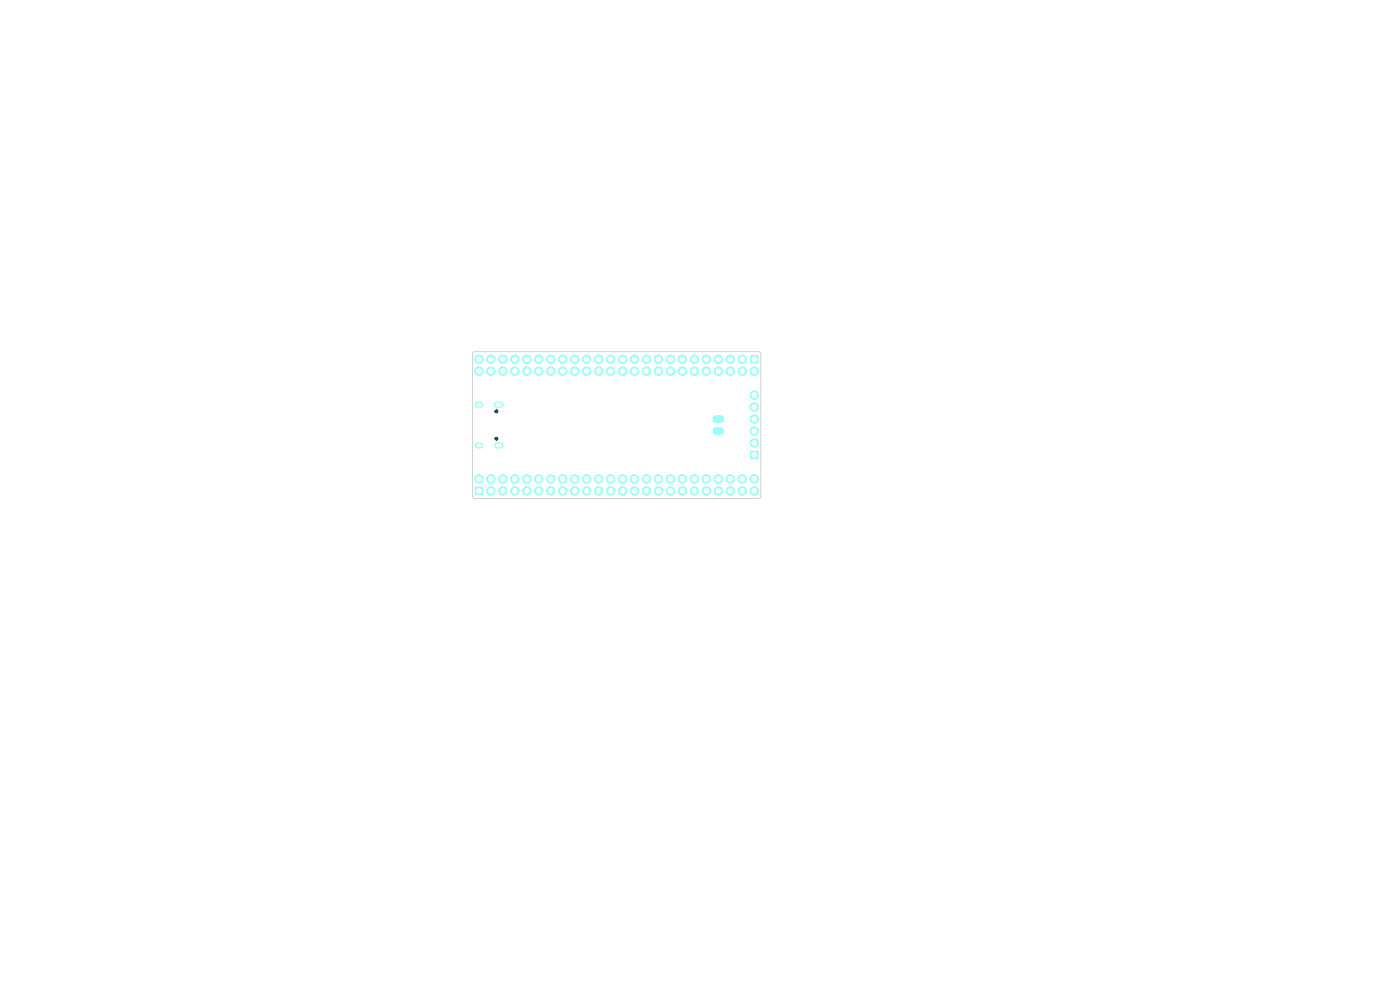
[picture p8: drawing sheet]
<svg xmlns="http://www.w3.org/2000/svg" width="297mm" height="210mm" viewBox="0 0 297 210" stroke-linecap="round" stroke-linejoin="round" font-family="sans-serif">
<g fill="#9afff8">
<path d="M152.2 90.7h.3v1.5h-.3z"/>
<path d="M152.2 88.1h.3v1.6h-.3z"/>
</g>
<g fill="#9afff8" stroke="#9afff8" stroke-width=".21">
<circle cx="105.3" cy="87.3" r=".35"/>
<circle cx="105.3" cy="93.1" r=".35"/>
</g>
<path d="M101.3 85.8h.6M101.3 94.5h.6M105.4 85.8h.8M105.4 94.5h.8" fill="none" stroke="#9afff8" stroke-width="1.3"/>
<path d="M159.1 75.3h1.8v1.8h-1.8z" fill="#9afff8"/>
<g fill="#9afff8" stroke="#9afff8" stroke-width=".21">
<circle cx="160" cy="78.7" r=".9"/>
<circle cx="157.5" cy="76.2" r=".9"/>
<circle cx="157.5" cy="78.7" r=".9"/>
<circle cx="154.9" cy="76.2" r=".9"/>
<circle cx="154.9" cy="78.7" r=".9"/>
<circle cx="152.4" cy="76.2" r=".9"/>
<circle cx="152.4" cy="78.7" r=".9"/>
<circle cx="149.9" cy="76.2" r=".9"/>
<circle cx="149.9" cy="78.7" r=".9"/>
<circle cx="147.3" cy="76.2" r=".9"/>
<circle cx="147.3" cy="78.7" r=".9"/>
<circle cx="144.8" cy="76.2" r=".9"/>
<circle cx="144.8" cy="78.7" r=".9"/>
<circle cx="142.2" cy="76.2" r=".9"/>
<circle cx="142.2" cy="78.7" r=".9"/>
<circle cx="139.7" cy="76.2" r=".9"/>
<circle cx="139.7" cy="78.7" r=".9"/>
<circle cx="137.2" cy="76.2" r=".9"/>
<circle cx="137.2" cy="78.7" r=".9"/>
<circle cx="134.6" cy="76.2" r=".9"/>
<circle cx="134.6" cy="78.7" r=".9"/>
<circle cx="132.1" cy="76.2" r=".9"/>
<circle cx="132.1" cy="78.7" r=".9"/>
<circle cx="129.5" cy="76.2" r=".9"/>
<circle cx="129.5" cy="78.7" r=".9"/>
<circle cx="127" cy="76.2" r=".9"/>
<circle cx="127" cy="78.7" r=".9"/>
<circle cx="124.5" cy="76.2" r=".9"/>
<circle cx="124.5" cy="78.7" r=".9"/>
<circle cx="121.9" cy="76.2" r=".9"/>
<circle cx="121.9" cy="78.7" r=".9"/>
<circle cx="119.4" cy="76.2" r=".9"/>
<circle cx="119.4" cy="78.7" r=".9"/>
<circle cx="116.8" cy="76.2" r=".9"/>
<circle cx="116.8" cy="78.7" r=".9"/>
<circle cx="114.3" cy="76.2" r=".9"/>
<circle cx="114.3" cy="78.7" r=".9"/>
<circle cx="111.8" cy="76.2" r=".9"/>
<circle cx="111.8" cy="78.7" r=".9"/>
<circle cx="109.2" cy="76.2" r=".9"/>
<circle cx="109.2" cy="78.7" r=".9"/>
<circle cx="106.7" cy="76.2" r=".9"/>
<circle cx="106.7" cy="78.7" r=".9"/>
<circle cx="104.1" cy="76.2" r=".9"/>
<circle cx="104.1" cy="78.7" r=".9"/>
<circle cx="101.6" cy="76.2" r=".9"/>
<circle cx="101.6" cy="78.7" r=".9"/>
</g>
<path d="M159.1 95.6h1.8v1.8h-1.8z" fill="#9afff8"/>
<g fill="#9afff8" stroke="#9afff8" stroke-width=".21">
<circle cx="160" cy="94" r=".9"/>
<circle cx="160" cy="91.4" r=".9"/>
<circle cx="160" cy="88.9" r=".9"/>
<circle cx="160" cy="86.4" r=".9"/>
<circle cx="160" cy="83.8" r=".9"/>
</g>
<path d="M100.7 103.3h1.8v1.7h-1.8z" fill="#9afff8"/>
<g fill="#9afff8" stroke="#9afff8" stroke-width=".21">
<circle cx="101.6" cy="101.6" r=".9"/>
<circle cx="104.1" cy="104.1" r=".9"/>
<circle cx="104.1" cy="101.6" r=".9"/>
<circle cx="106.7" cy="104.1" r=".9"/>
<circle cx="106.7" cy="101.6" r=".9"/>
<circle cx="109.2" cy="104.1" r=".9"/>
<circle cx="109.2" cy="101.6" r=".9"/>
<circle cx="111.8" cy="104.1" r=".9"/>
<circle cx="111.8" cy="101.6" r=".9"/>
<circle cx="114.3" cy="104.1" r=".9"/>
<circle cx="114.3" cy="101.6" r=".9"/>
<circle cx="116.8" cy="104.1" r=".9"/>
<circle cx="116.8" cy="101.6" r=".9"/>
<circle cx="119.4" cy="104.1" r=".9"/>
<circle cx="119.4" cy="101.6" r=".9"/>
<circle cx="121.9" cy="104.1" r=".9"/>
<circle cx="121.9" cy="101.6" r=".9"/>
<circle cx="124.5" cy="104.1" r=".9"/>
<circle cx="124.5" cy="101.6" r=".9"/>
<circle cx="127" cy="104.1" r=".9"/>
<circle cx="127" cy="101.6" r=".9"/>
<circle cx="129.5" cy="104.1" r=".9"/>
<circle cx="129.5" cy="101.6" r=".9"/>
<circle cx="132.1" cy="104.1" r=".9"/>
<circle cx="132.1" cy="101.6" r=".9"/>
<circle cx="134.6" cy="104.1" r=".9"/>
<circle cx="134.6" cy="101.6" r=".9"/>
<circle cx="137.2" cy="104.1" r=".9"/>
<circle cx="137.2" cy="101.6" r=".9"/>
<circle cx="139.7" cy="104.1" r=".9"/>
<circle cx="139.7" cy="101.6" r=".9"/>
<circle cx="142.2" cy="104.1" r=".9"/>
<circle cx="142.2" cy="101.6" r=".9"/>
<circle cx="144.8" cy="104.1" r=".9"/>
<circle cx="144.8" cy="101.6" r=".9"/>
<circle cx="147.3" cy="104.1" r=".9"/>
<circle cx="147.3" cy="101.6" r=".9"/>
<circle cx="149.9" cy="104.1" r=".9"/>
<circle cx="149.9" cy="101.6" r=".9"/>
<circle cx="152.4" cy="104.1" r=".9"/>
<circle cx="152.4" cy="101.6" r=".9"/>
<circle cx="154.9" cy="104.1" r=".9"/>
<circle cx="154.9" cy="101.6" r=".9"/>
<circle cx="157.5" cy="104.1" r=".9"/>
<circle cx="157.5" cy="101.6" r=".9"/>
<circle cx="160" cy="104.1" r=".9"/>
<circle cx="160" cy="101.6" r=".9"/>
</g>
<g fill="#9afff8">
<path d="M152.5 90.7h.7l.3 .3 .1 .8-.3 .4h-.8z"/>
<path d="M151.4 90.8l.9-.1v1.5h-.6l-.4-.2-.1-.9z"/>
<path d="M152.5 88.1h.7l.3 .3 .1 .8-.3 .5h-.8z"/>
<path d="M151.3 88.3l.4-.2h.6v1.6h-.6l-.4-.2-.1-.8z"/>
</g>
<path d="M100.4 74.7l.3-.1h60.4l.3 .5-.1 30.4-.4 .3-60.4-.1-.3-.4v-30.2z" fill="none" stroke="#d0d2cd" stroke-width=".21"/>
<g fill="#000" stroke="#000" stroke-width=".21">
<circle cx="105.3" cy="87.3" r=".3"/>
<circle cx="105.3" cy="93.1" r=".3"/>
</g>
<path d="M101.4 85.8h.4M101.4 94.5h.4M105.5 85.8h.7M105.5 94.5h.7" fill="none" stroke="#fff" stroke-width=".8"/>
<g fill="#fff" stroke="#fff" stroke-width=".21">
<circle cx="160" cy="76.2" r=".5"/>
<circle cx="160" cy="78.7" r=".5"/>
<circle cx="157.5" cy="76.2" r=".5"/>
<circle cx="157.5" cy="78.7" r=".5"/>
<circle cx="154.9" cy="76.2" r=".5"/>
<circle cx="154.9" cy="78.7" r=".5"/>
<circle cx="152.4" cy="76.2" r=".5"/>
<circle cx="152.4" cy="78.7" r=".5"/>
<circle cx="149.9" cy="76.2" r=".5"/>
<circle cx="149.9" cy="78.7" r=".5"/>
<circle cx="147.3" cy="76.2" r=".5"/>
<circle cx="147.3" cy="78.7" r=".5"/>
<circle cx="144.8" cy="76.2" r=".5"/>
<circle cx="144.8" cy="78.7" r=".5"/>
<circle cx="142.2" cy="76.2" r=".5"/>
<circle cx="142.2" cy="78.7" r=".5"/>
<circle cx="139.7" cy="76.2" r=".5"/>
<circle cx="139.7" cy="78.7" r=".5"/>
<circle cx="137.2" cy="76.2" r=".5"/>
<circle cx="137.2" cy="78.7" r=".5"/>
<circle cx="134.6" cy="76.2" r=".5"/>
<circle cx="134.6" cy="78.7" r=".5"/>
<circle cx="132.1" cy="76.2" r=".5"/>
<circle cx="132.1" cy="78.7" r=".5"/>
<circle cx="129.5" cy="76.2" r=".5"/>
<circle cx="129.5" cy="78.7" r=".5"/>
<circle cx="127" cy="76.2" r=".5"/>
<circle cx="127" cy="78.7" r=".5"/>
<circle cx="124.5" cy="76.2" r=".5"/>
<circle cx="124.5" cy="78.7" r=".5"/>
<circle cx="121.9" cy="76.2" r=".5"/>
<circle cx="121.9" cy="78.7" r=".5"/>
<circle cx="119.4" cy="76.2" r=".5"/>
<circle cx="119.4" cy="78.7" r=".5"/>
<circle cx="116.8" cy="76.2" r=".5"/>
<circle cx="116.8" cy="78.7" r=".5"/>
<circle cx="114.3" cy="76.2" r=".5"/>
<circle cx="114.3" cy="78.7" r=".5"/>
<circle cx="111.8" cy="76.2" r=".5"/>
<circle cx="111.8" cy="78.7" r=".5"/>
<circle cx="109.2" cy="76.2" r=".5"/>
<circle cx="109.2" cy="78.7" r=".5"/>
<circle cx="106.7" cy="76.2" r=".5"/>
<circle cx="106.7" cy="78.7" r=".5"/>
<circle cx="104.1" cy="76.2" r=".5"/>
<circle cx="104.1" cy="78.7" r=".5"/>
<circle cx="101.6" cy="76.2" r=".5"/>
<circle cx="101.6" cy="78.7" r=".5"/>
<circle cx="160" cy="96.5" r=".5"/>
<circle cx="160" cy="94" r=".5"/>
<circle cx="160" cy="91.4" r=".5"/>
<circle cx="160" cy="88.9" r=".5"/>
<circle cx="160" cy="86.4" r=".5"/>
<circle cx="160" cy="83.8" r=".5"/>
<circle cx="101.6" cy="104.1" r=".5"/>
<circle cx="101.6" cy="101.6" r=".5"/>
<circle cx="104.1" cy="104.1" r=".5"/>
<circle cx="104.1" cy="101.6" r=".5"/>
<circle cx="106.7" cy="104.1" r=".5"/>
<circle cx="106.7" cy="101.6" r=".5"/>
<circle cx="109.2" cy="104.1" r=".5"/>
<circle cx="109.2" cy="101.6" r=".5"/>
<circle cx="111.8" cy="104.1" r=".5"/>
<circle cx="111.8" cy="101.6" r=".5"/>
<circle cx="114.3" cy="104.1" r=".5"/>
<circle cx="114.3" cy="101.6" r=".5"/>
<circle cx="116.8" cy="104.1" r=".5"/>
<circle cx="116.8" cy="101.6" r=".5"/>
<circle cx="119.4" cy="104.1" r=".5"/>
<circle cx="119.4" cy="101.6" r=".5"/>
<circle cx="121.9" cy="104.1" r=".5"/>
<circle cx="121.9" cy="101.6" r=".5"/>
<circle cx="124.5" cy="104.1" r=".5"/>
<circle cx="124.5" cy="101.6" r=".5"/>
<circle cx="127" cy="104.1" r=".5"/>
<circle cx="127" cy="101.6" r=".5"/>
<circle cx="129.5" cy="104.1" r=".5"/>
<circle cx="129.5" cy="101.6" r=".5"/>
<circle cx="132.1" cy="104.1" r=".5"/>
<circle cx="132.1" cy="101.6" r=".5"/>
<circle cx="134.6" cy="104.1" r=".5"/>
<circle cx="134.6" cy="101.6" r=".5"/>
<circle cx="137.2" cy="104.1" r=".5"/>
<circle cx="137.2" cy="101.6" r=".5"/>
<circle cx="139.7" cy="104.1" r=".5"/>
<circle cx="139.7" cy="101.6" r=".5"/>
<circle cx="142.2" cy="104.1" r=".5"/>
<circle cx="142.2" cy="101.6" r=".5"/>
<circle cx="144.8" cy="104.1" r=".5"/>
<circle cx="144.8" cy="101.6" r=".5"/>
<circle cx="147.3" cy="104.1" r=".5"/>
<circle cx="147.3" cy="101.6" r=".5"/>
<circle cx="149.9" cy="104.1" r=".5"/>
<circle cx="149.9" cy="101.6" r=".5"/>
<circle cx="152.4" cy="104.1" r=".5"/>
<circle cx="152.4" cy="101.6" r=".5"/>
<circle cx="154.9" cy="104.1" r=".5"/>
<circle cx="154.9" cy="101.6" r=".5"/>
<circle cx="157.5" cy="104.1" r=".5"/>
<circle cx="157.5" cy="101.6" r=".5"/>
<circle cx="160" cy="104.1" r=".5"/>
<circle cx="160" cy="101.6" r=".5"/>
</g>
</svg>
